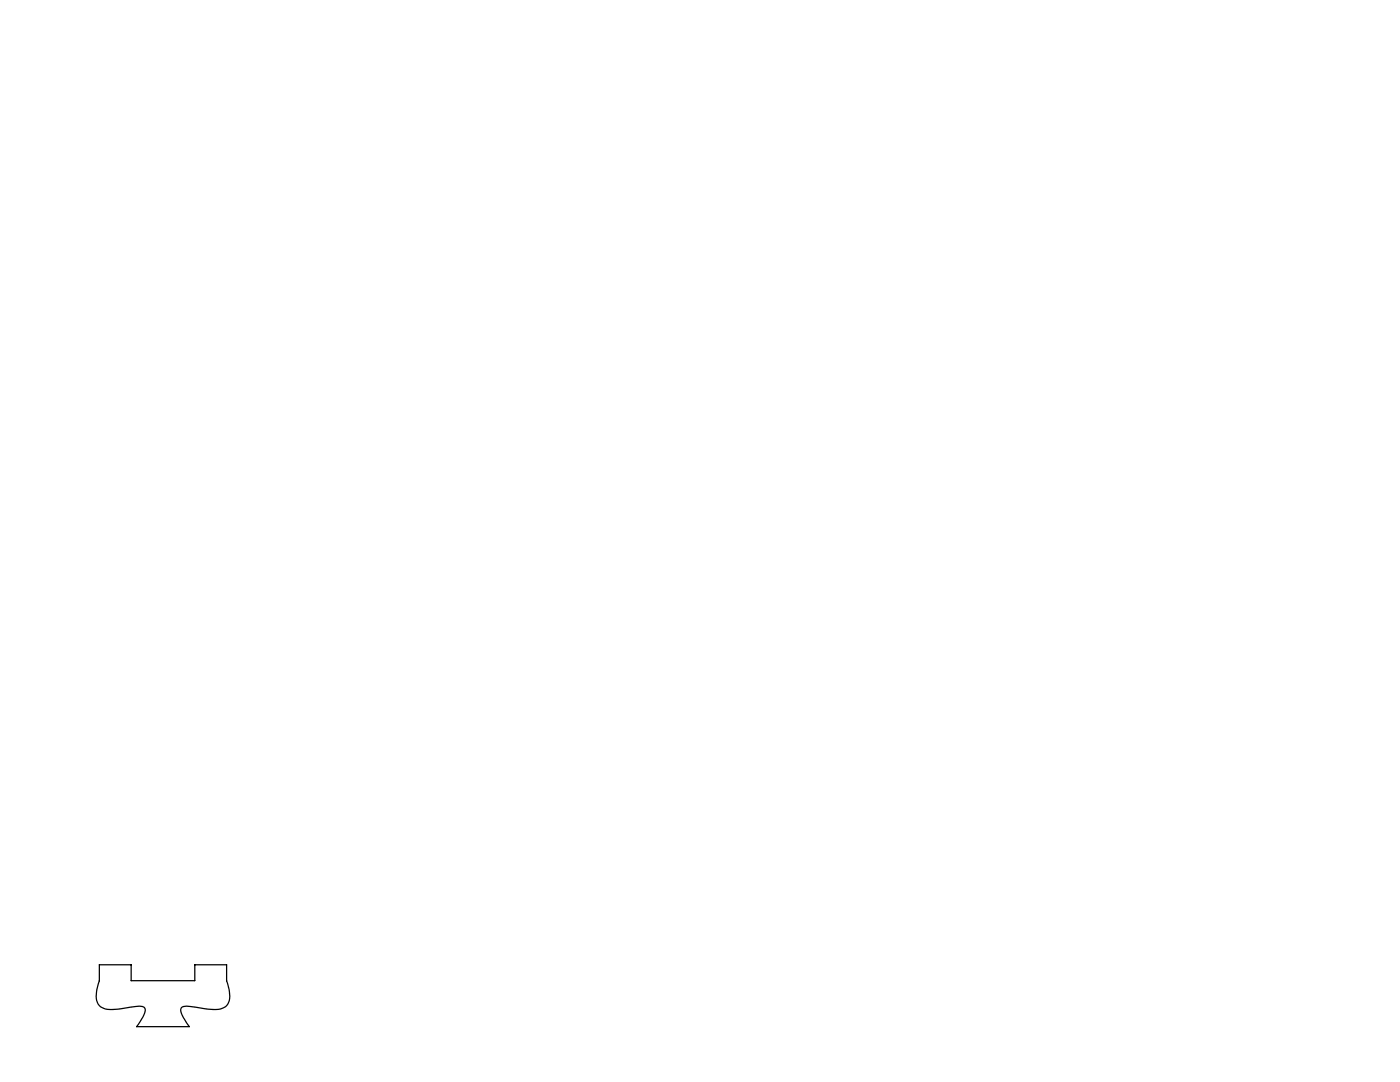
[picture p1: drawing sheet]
<svg xmlns="http://www.w3.org/2000/svg" width="279mm" height="216mm" viewBox="0 0 279 216" stroke-linecap="round" stroke-linejoin="round" font-family="sans-serif">
<path d="M19.8 192.5h6.4v3.2h12.7v-3.2h6.3v3.2a6 6 0 0 1 .3 4.6 3.3 3.3 0 0 1-3.4 1.1l-2.4-.3a6 6 0 0 0-3.4-.1 1.79 1.79 0 0 0 .3 2l1.2 1.9h-10.5a6.1 6.1 0 0 0 1.7-3.6 1.49 1.49 0 0 0-1.9-.5l-1.1 .2a11.5 11.5 0 0 1-5.3 .2 2.65 2.65 0 0 1-1.4-3.3l.5-2.2z" fill="none" stroke="#000" stroke-width=".25"/>
</svg>
